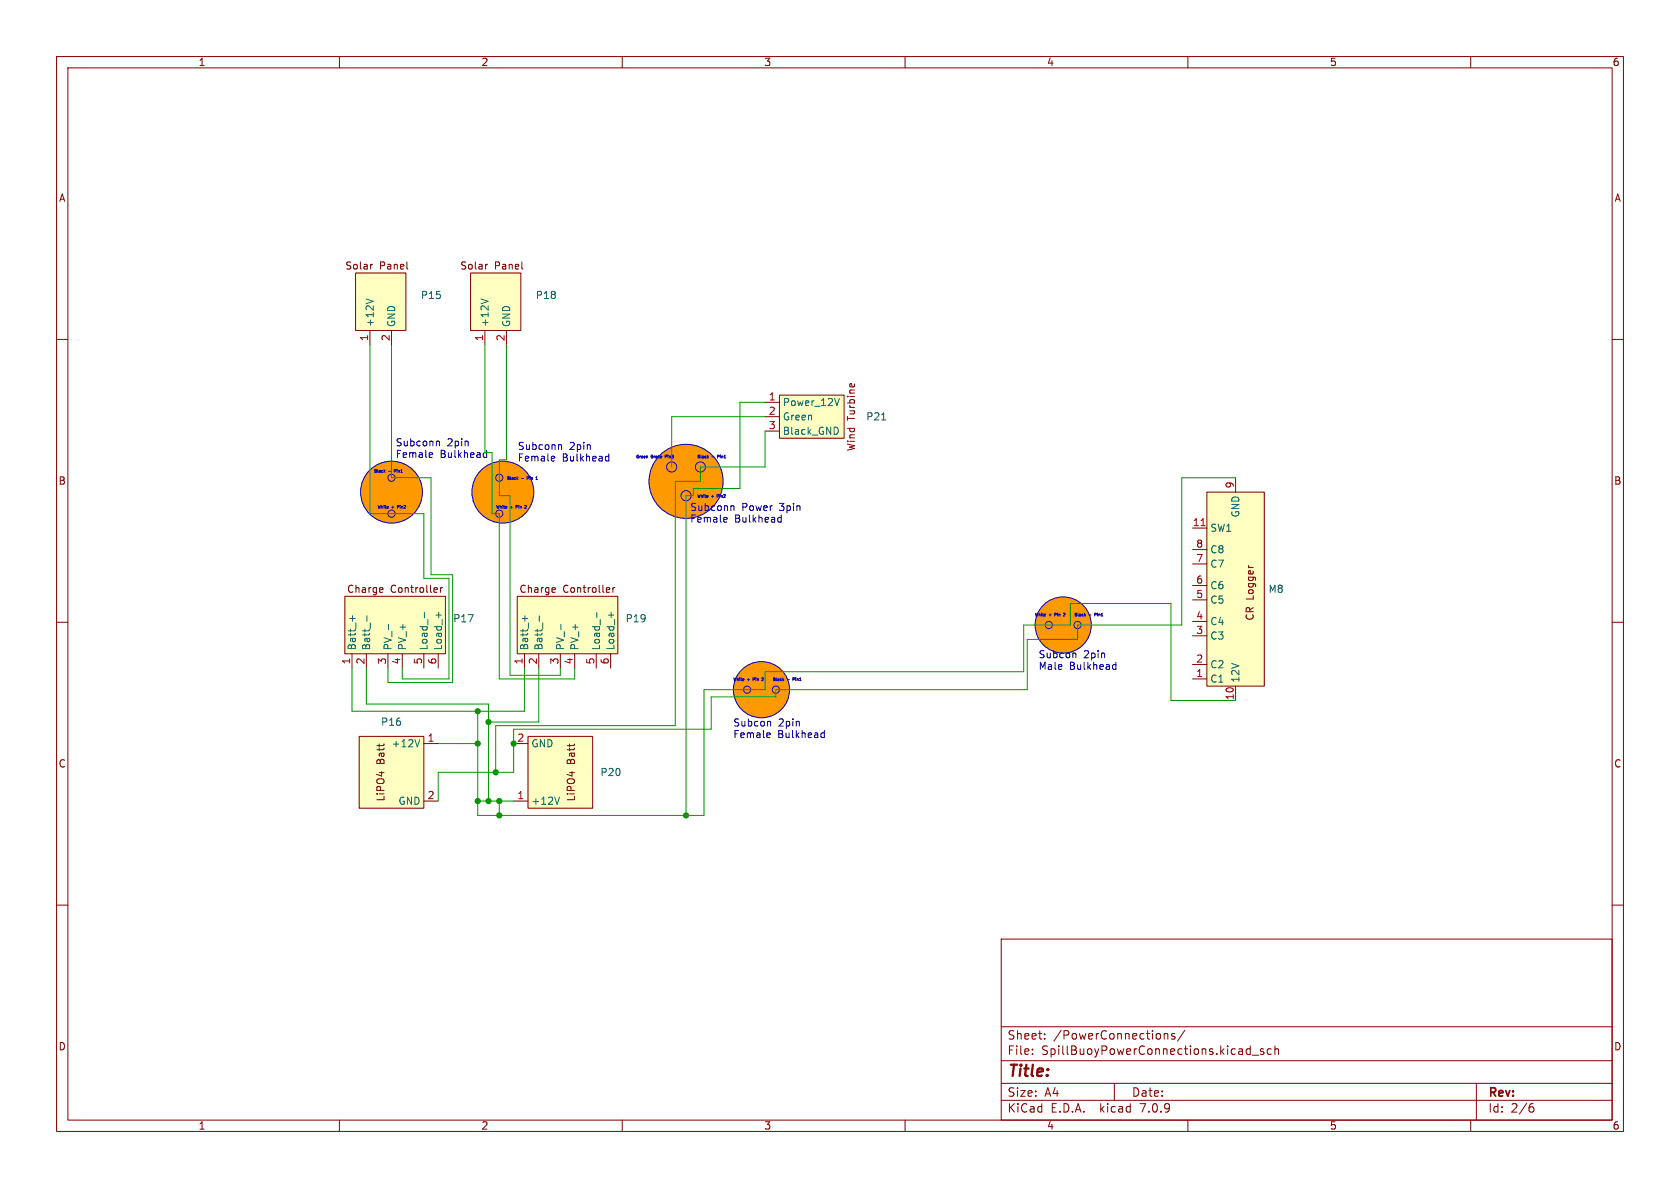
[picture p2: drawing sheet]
<svg xmlns="http://www.w3.org/2000/svg" width="297mm" height="210mm" viewBox="0 0 297 210" stroke-linecap="round" stroke-linejoin="round" font-family="sans-serif">
<defs><g id="words">
<text font-size="2.8" fill="#840000" x="178" y="190.9">Title:</text>
<g font-size="2.1" fill="#840000">
<text x="178" y="184">Sheet:</text>
<text x="186.2" y="184">/PowerConnections/</text>
<text x="178" y="186.7">File:</text>
<text x="184.1" y="186.7">SpillBuoyPowerConnections.kicad_sch</text>
<text x="178" y="196.9">KiCad</text>
<text x="178" y="194.1">Size:</text>
<text x="184.7" y="194.1">A4</text>
<text x="185.7" y="196.9">E.D.A.</text>
<text x="194.6" y="196.9">kicad</text>
<text x="200" y="194.1">Date:</text>
<text x="201.8" y="196.9">7.0.9</text>
<text x="263" y="194.3">Rev:</text>
<text x="263" y="196.9">Id:</text>
<text x="267.1" y="196.9">2/6</text>
</g>
<g font-size="1.8" fill="#840000">
<text x="35" y="11.9">1</text>
<text x="85" y="11.9">2</text>
<text x="135" y="11.9">3</text>
<text x="185" y="11.9">4</text>
<text x="235" y="11.9">5</text>
<text x="285" y="11.9">6</text>
<text x="10.3" y="35.9">A</text>
<text x="285.3" y="35.9">A</text>
<text x="60.9" y="47.9">Solar</text>
<text x="67.1" y="47.9">Panel</text>
<text x="81.3" y="47.9">Solar</text>
<text x="87.4" y="47.9">Panel</text>
<text x="151.4" y="74.3" transform="rotate(-90 151.4 74.3)">Turbine</text>
<text x="151.4" y="79.9" transform="rotate(-90 151.4 79.9)">Wind</text>
<text x="10.3" y="85.9">B</text>
<text x="285.3" y="85.9">B</text>
<text x="60.7" y="105">Charge</text>
<text x="68.5" y="105">Controller</text>
<text x="91.2" y="105">Charge</text>
<text x="99" y="105">Controller</text>
<text x="221.9" y="109.8" transform="rotate(-90 221.9 109.8)">CR Logger</text>
<text x="10.3" y="135.9">C</text>
<text x="68.2" y="135.1" transform="rotate(-90 68.2 135.1)">Batt</text>
<text x="101.8" y="135.1" transform="rotate(-90 101.8 135.1)">Batt</text>
<text x="285.3" y="135.9">C</text>
<text x="68.2" y="141.8" transform="rotate(-90 68.2 141.8)">LiPO4</text>
<text x="101.8" y="141.8" transform="rotate(-90 101.8 141.8)">LiPO4</text>
<text x="10.3" y="185.9">D</text>
<text x="285.3" y="185.9">D</text>
<text x="35" y="199.9">1</text>
<text x="85" y="199.9">2</text>
<text x="135" y="199.9">3</text>
<text x="185" y="199.9">4</text>
<text x="235" y="199.9">5</text>
<text x="285" y="199.9">6</text>
</g>
<g font-size="1.8" fill="#006464">
<text x="74.3" y="53.1">P15</text>
<text x="94.6" y="53.1">P18</text>
<text x="66.3" y="57.9" transform="rotate(-90 66.3 57.9)">+12V</text>
<text x="70.1" y="57.9" transform="rotate(-90 70.1 57.9)">GND</text>
<text x="86.6" y="57.9" transform="rotate(-90 86.6 57.9)">+12V</text>
<text x="90.4" y="57.9" transform="rotate(-90 90.4 57.9)">GND</text>
<text x="138.3" y="72">Power_12V</text>
<text x="138.3" y="74.5">Green</text>
<text x="138.3" y="77.1">Black_GND</text>
<text x="153" y="74.5">P21</text>
<text x="213.9" y="94.2">SW1</text>
<text x="219.3" y="91.6" transform="rotate(-90 219.3 91.6)">GND</text>
<text x="213.9" y="100.6">C7</text>
<text x="213.9" y="98">C8</text>
<text x="213.9" y="106.9">C5</text>
<text x="213.9" y="104.4">C6</text>
<text x="224.2" y="105">M8</text>
<text x="80" y="110.2">P17</text>
<text x="110.5" y="110.2">P19</text>
<text x="213.9" y="113.3">C3</text>
<text x="213.9" y="110.7">C4</text>
<text x="63.1" y="115.1" transform="rotate(-90 63.1 115.1)">Batt_+</text>
<text x="65.6" y="115.1" transform="rotate(-90 65.6 115.1)">Batt_-</text>
<text x="69.4" y="115.1" transform="rotate(-90 69.4 115.1)">PV_-</text>
<text x="72" y="115.1" transform="rotate(-90 72 115.1)">PV_+</text>
<text x="75.8" y="115.1" transform="rotate(-90 75.8 115.1)">Load_-</text>
<text x="78.3" y="115.1" transform="rotate(-90 78.3 115.1)">Load_+</text>
<text x="93.6" y="115.1" transform="rotate(-90 93.6 115.1)">Batt_+</text>
<text x="96.1" y="115.1" transform="rotate(-90 96.1 115.1)">Batt_-</text>
<text x="99.9" y="115.1" transform="rotate(-90 99.9 115.1)">PV_-</text>
<text x="102.5" y="115.1" transform="rotate(-90 102.5 115.1)">PV_+</text>
<text x="106.3" y="115.1" transform="rotate(-90 106.3 115.1)">Load_-</text>
<text x="108.8" y="115.1" transform="rotate(-90 108.8 115.1)">Load_+</text>
<text x="213.9" y="118.3">C2</text>
<text x="213.9" y="120.9">C1</text>
<text x="219.3" y="120.8" transform="rotate(-90 219.3 120.8)">12V</text>
<text x="67.3" y="128.5">P16</text>
<text x="69.1" y="132.3">+12V</text>
<text x="93.9" y="132.3">GND</text>
<text x="106.1" y="137.4">P20</text>
<text x="70.3" y="142.5">GND</text>
<text x="93.9" y="142.5">+12V</text>
</g>
<g font-size="1.8" fill="#a90000">
<text x="65.2" y="60.4" transform="rotate(-90 65.2 60.4)">1</text>
<text x="69" y="60.4" transform="rotate(-90 69 60.4)">2</text>
<text x="85.5" y="60.4" transform="rotate(-90 85.5 60.4)">1</text>
<text x="89.3" y="60.4" transform="rotate(-90 89.3 60.4)">2</text>
<text x="135.8" y="70.9">1</text>
<text x="135.8" y="73.4">2</text>
<text x="135.8" y="75.9">3</text>
<text x="218.2" y="86.4" transform="rotate(-90 218.2 86.4)">9</text>
<text x="210.8" y="93.1">11</text>
<text x="211.4" y="99.4">7</text>
<text x="211.4" y="96.9">8</text>
<text x="211.4" y="105.8">5</text>
<text x="211.4" y="103.3">6</text>
<text x="211.4" y="112.1">3</text>
<text x="211.4" y="109.6">4</text>
<text x="62" y="117.5" transform="rotate(-90 62 117.5)">1</text>
<text x="64.5" y="117.5" transform="rotate(-90 64.5 117.5)">2</text>
<text x="68.3" y="117.5" transform="rotate(-90 68.3 117.5)">3</text>
<text x="70.9" y="117.5" transform="rotate(-90 70.9 117.5)">4</text>
<text x="74.7" y="117.5" transform="rotate(-90 74.7 117.5)">5</text>
<text x="77.2" y="117.5" transform="rotate(-90 77.2 117.5)">6</text>
<text x="92.5" y="117.5" transform="rotate(-90 92.5 117.5)">1</text>
<text x="95" y="117.5" transform="rotate(-90 95 117.5)">2</text>
<text x="98.8" y="117.5" transform="rotate(-90 98.8 117.5)">3</text>
<text x="101.3" y="117.5" transform="rotate(-90 101.3 117.5)">4</text>
<text x="105.2" y="117.5" transform="rotate(-90 105.2 117.5)">5</text>
<text x="107.7" y="117.5" transform="rotate(-90 107.7 117.5)">6</text>
<text x="211.4" y="119.8">1</text>
<text x="211.4" y="117.2">2</text>
<text x="218.2" y="123.9" transform="rotate(-90 218.2 123.9)">10</text>
<text x="75.5" y="131.2">1</text>
<text x="91.4" y="131.2">2</text>
<text x="75.5" y="141.4">2</text>
<text x="91.4" y="141.4">1</text>
</g>
<g font-size="1.8" fill="#0000c2">
<text x="69.8" y="79">Subconn</text>
<text x="69.8" y="81">Female</text>
<text x="77.8" y="81">Bulkhead</text>
<text x="79.1" y="79">2pin</text>
<text x="91.4" y="79.6">Subconn</text>
<text x="91.4" y="81.7">Female</text>
<text x="99.4" y="81.7">Bulkhead</text>
<text x="100.7" y="79.6">2pin</text>
<text x="121.9" y="90.4">Subconn</text>
<text x="121.9" y="92.5">Female</text>
<text x="129.9" y="92.5">Bulkhead</text>
<text x="131.1" y="90.4">Power</text>
<text x="137.9" y="90.4">3pin</text>
<text x="183.5" y="116.5">Subcon</text>
<text x="183.5" y="118.5">Male</text>
<text x="189" y="118.5">Bulkhead</text>
<text x="191.6" y="116.5">2pin</text>
<text x="129.5" y="128.5">Subcon</text>
<text x="129.5" y="130.6">Female</text>
<text x="137.5" y="130.6">Bulkhead</text>
<text x="137.6" y="128.5">2pin</text>
</g>
<g font-size=".7" fill="#0000c2">
<text x="66" y="83.6">Black</text>
<text x="68.8" y="83.6">-</text>
<text x="70.2" y="83.6">Pin1</text>
<text x="112.4" y="81">Green</text>
<text x="115.3" y="81">Brake</text>
<text x="118.1" y="81">Pin3</text>
<text x="123.2" y="81">Black</text>
<text x="126" y="81">-</text>
<text x="127.3" y="81">Pin1</text>
<text x="66.7" y="89.9">White</text>
<text x="69.4" y="89.9">+</text>
<text x="70.7" y="89.9">Pin2</text>
<text x="87.6" y="89.9">White</text>
<text x="89.5" y="84.8">Black</text>
<text x="90.3" y="89.9">+</text>
<text x="91.7" y="89.9">Pin</text>
<text x="92.3" y="84.8">-</text>
<text x="93.7" y="84.8">Pin</text>
<text x="123.2" y="88">White</text>
<text x="125.9" y="88">+</text>
<text x="127.3" y="88">Pin2</text>
<text x="182.9" y="109">White</text>
<text x="185.6" y="109">+</text>
<text x="187" y="109">Pin</text>
<text x="189.9" y="109">Black</text>
<text x="192.7" y="109">-</text>
<text x="194" y="109">Pin1</text>
<text x="129.5" y="120.4">White</text>
<text x="132.3" y="120.4">+</text>
<text x="133.6" y="120.4">Pin</text>
<text x="136.5" y="120.4">Black</text>
<text x="139.3" y="120.4">-</text>
<text x="140.7" y="120.4">Pin1</text>
</g>
</g></defs>
<g fill="none" stroke="#840000" stroke-width=".18">
<path d="M10 10h277v190h-277zM12 12h273v186h-273zM60 10v2M110 10v2M160 10v2M210 10v2M260 10v2M10 60h2M62.9 48.3h8.9v10.1h-8.9zM65.4 58.4v2.6M65.9 46.7l-.3 .1M69.2 58.4v2.6"/>
<path d="M72 47.5l.1 .1M83.2 48.3h8.9v10.1h-8.9zM85.7 58.4v2.6M86.2 46.7l-.2 .1M89.5 58.4v2.6M92.3 47.5l.1 .1M285 60h2M135.3 71.1h2.5M135.3 73.7h2.5M135.3 76.2h2.5M137.8 69.9h11.4v7.6h-11.4zM210.8 93.3h2.6"/>
<path d="M210.8 99.7h2.6M210.8 97.2h2.6M213.4 87h10.1v34.3h-10.1zM218.4 84.5v2.5M10 110h2M61 105.4h17.7v10.2h-17.7zM62.2 115.6v2.5M64.8 115.6v2.5M67.1 104.3l.6-.1-.1-.3h-.3l-.2 .2 .1 .6h.4M68.6 115.6v2.5M71.1 115.6v2.5M74.9 115.6v2.5"/>
<path d="M76.7 104.5l.2 .2h.4M76.7 104.1l.2-.2h.2l.2 .2v.1l-.6 .1M77.5 115.6v2.5M77.9 103.9v.8M78.2 103.9l-.3 .2M91.4 105.4h17.8v10.2h-17.8zM92.7 115.6v2.5M95.2 115.6v2.5M97.6 104.3l.6-.1-.1-.3h-.3l-.2 .2v.6h.5M99.1 115.6v2.5M101.6 115.6v2.5M105.4 115.6v2.5"/>
<path d="M107.2 104.5l.2 .2h.3M107.2 104.1l.2-.2h.2l.2 .2v.1l-.6 .1M107.9 115.6v2.5M108.3 103.9v.8M108.7 103.9l-.4 .2M210.8 117.5h2.6M210.8 112.4h2.6M210.8 109.9h2.6M210.8 106h2.6M210.8 103.5h2.6M285 110h2M63.5 130.2h11.4v12.7h-11.4z"/>
<path d="M74.9 131.4h2.6M90.8 131.4h2.5M93.3 130.2h11.5v12.7h-11.5zM210.8 120h2.6M218.4 121.3v2.5M10 160h2M74.9 141.6h2.6M90.8 141.6h2.5M285 160h2M177 166h108v32h-108zM60 198v2M110 198v2"/>
<path d="M160 198v2M177 194.5h108M177 191.5h108M177 187.5h108M177 181.5h108M182.5 186.3v.1M182.5 185.5v.1M184.7 183.6v.1M184.7 182.8v.1M197 191.5v3M205.8 182.7v1M205.8 182.8l.2-.1 .4 .1 .1 .9"/>
<path d="M207.7 182.8l-.4-.1-.2 .2 .1 .2 .5 .2v.3h-.6M209.5 182.1l-1.3 2M210 198v2M220.6 185.4l.4 .1M221 184.9v1.5M221 186.3l-.4 .1M221.4 186.5h1.1M223.4 185.5l-.4-.1-.2 .2 .1 .2 .5 .2v.3h-.6M224.7 185.5l-.4-.1-.3 .3v.4l.2 .2h.5M225.4 185.5l.2-.1 .4 .1v.9M225.4 184.9v1.5M260 198v2"/>
<path d="M261 191.5v6.5M270.6 195.7h.3l.3 .3-.1 .5-.5 .1M271 195.1l-.4 .1"/>
</g>
<g fill="#f90" stroke="#f90" stroke-width=".18">
<circle cx="121.3" cy="85.1" r="6.5"/>
<circle cx="134.6" cy="121.9" r="5"/>
<circle cx="88.9" cy="87" r="5.5"/>
<circle cx="188" cy="110.5" r="5"/>
<circle cx="69.2" cy="87" r="5.5"/>
</g>
<g fill="#ffffc2" stroke="#ffffc2" stroke-width=".18">
<path d="M61 105.4h17.7v10.2h-17.7z"/>
<path d="M93.3 130.2h11.5v12.7h-11.5z"/>
<path d="M213.4 87h10.1v34.3h-10.1z"/>
<path d="M91.4 105.4h17.8v10.2h-17.8z"/>
<path d="M137.8 69.9h11.4v7.6h-11.4z"/>
<path d="M63.5 130.2h11.4v12.7h-11.4z"/>
<path d="M83.2 48.3h8.9v10.1h-8.9z"/>
<path d="M62.9 48.3h8.9v10.1h-8.9z"/>
</g>
<g fill="none" stroke="#006464" stroke-width=".18">
<path d="M64.7 52.9l1.3 .4M85 52.9l1.3 .4M148 75.6l.2 .5-.2 .6M148.4 70.4l-.4 1.3M155.9 74.2h.7M61.8 109.3h1M62.3 108.9v.9M64.9 108.9v.9M68.7 110.4v.9M75 108.2v1M77.6 108.2v1M92.3 109.3h1"/>
<path d="M92.8 108.9v.9M95.3 108.9v.9M99.2 110.4v.9M105.5 108.2v1M108 108.2v1M74.2 130.8l-.4 1.2M98.9 140.9l-.4 1.3"/>
</g>
<path d="M212.3 92.9h.8" fill="none" stroke="#a90000" stroke-width=".18"/>
<g fill="none" stroke="#0000c2" stroke-width=".18">
<path d="M77.3 78l.4 .2v.6M86 79.6v1.3M98.9 78.6l.4 .2v.7M67.9 83.3l.2 .2M68.1 83.2l-.2 .2M69.7 83.3l.2-.1v-.2h-.2v.5M70.5 89.6h-.2M70.5 89.6v-.2h-.2v.5M70.5 89.6h.1M76.1 80l.3 .1 .1 .2-.6 .1M76.4 80.8l-.3 .1M85.7 80l.3 .1"/>
<path d="M86 80.8l-.3 .1M91.2 89.6h.2l.1-.2h-.3v.5M91.4 84.6l.2 .2M91.6 84.4l-.2 .2M92.8 89.4l.2 .1-.3 .4h.3M93.4 84.5h-.2M93.4 84.5v-.2h-.2v.5M93.4 84.5h.1M94.7 84.8h.3M97.6 80.7h.4l.1 .3-.6 .1M98 81.4l-.4 .1M107.3 80.7h.3"/>
<path d="M107.6 81.4l-.3 .1M107.6 80.2v1.3M117.6 80.7h.2l.1-.2h-.3v.5M125.1 80.8l.1 .2M125.2 80.6l-.1 .2M126.8 87.7h.2v-.2l-.2-.1v.5M126.8 80.7h.3v-.2h-.3v.5M128.1 91.4l.4 .1 .1 .3-.7 .1M128.5 92.2l-.4 .1M129.4 89.4l.4 .2v.7M137.7 91.4l.4 .1M138.1 92.2l-.4 .1"/>
<path d="M138.1 91v1.3M134.7 119.8l.2 .2-.3 .3h.3M138.6 120l-.2 .2M140.4 119.9l-.2-.1v.5M140.4 119.9h.1M140.4 119.9v.2h-.2M186.5 108.7l.2-.1v-.2h-.2v.5M188.1 108.4l.2 .1-.3 .4h.3M189.8 115.4l.4 .2v.7M191.8 108.7l.1 .2M191.9 108.6l-.2 .2M193.8 108.6l-.3 .1"/>
<path d="M193.8 108.6v-.2h-.3v.5M193.8 108.6h.1M196.9 117.5h.4M197.3 117.1v1.2M197.3 118.3h-.4M133.1 120.1h.3v-.2l-.3-.1v.5M135.7 129.5l.4 .1 .1 .3-.6 .1M135.9 127.5l.3 .2v.7M136.1 130.3l-.4 .1M138.4 120.1l.2 .2M145.4 129.5l.3 .1M145.7 130.3l-.3 .1"/>
<path d="M145.7 129.1v1.3"/>
<circle cx="69.2" cy="87" r="5.5"/>
<circle cx="69.2" cy="90.8" r=".63"/>
<circle cx="69.2" cy="84.5" r=".63"/>
<circle cx="88.3" cy="84.5" r=".63"/>
<circle cx="88.3" cy="90.8" r=".63"/>
<circle cx="88.9" cy="87" r="5.5"/>
<circle cx="118.7" cy="82.5" r=".9"/>
<circle cx="121.3" cy="85.1" r="6.5"/>
<circle cx="121.3" cy="87.6" r=".9"/>
<circle cx="123.8" cy="82.5" r=".9"/>
<circle cx="185.4" cy="110.5" r=".63"/>
<circle cx="188" cy="110.5" r="5"/>
<circle cx="190.5" cy="110.5" r=".63"/>
<circle cx="132.1" cy="121.9" r=".63"/>
<circle cx="134.6" cy="121.9" r="5"/>
<circle cx="137.2" cy="121.9" r=".63"/>
</g>
<g fill="none" stroke="#009600" stroke-width=".18">
<path d="M65.4 61v29.8h9.5v11.4h4.5v17.8h-8.3v-1.9M69.2 61v23.5h7v17.1h3.8v19.1h-11.4v-2.6M85.7 61v19h1.3v10.8h1.3v29.2h13.3v-1.9M89.5 61v20.3h-1.2v6.3h1.9v31.8h8.9v-1.3M135.3 76.2v6.4h-11.5v2.5h-4.4v43.2h-31.8v8.2M135.3 71.1h-4.5v15.3h-8.2v1.2h-1.3v56.5M135.3 73.7h-16.6v8.9M218.4 84.5h-9.5v26h-18.4v2.5h-8.9v8.9h-44.4v1.3h-11.5v5.7h-34.9v7.6h-13.3v5.1M62.2 118.1v7.6h30.5v-7.6M64.8 118.1v6.4h21.6v17.1M95.2 118.1v9.5h-8.8M77.5 131.4h7"/>
<path d="M218.4 123.8h-11.4v-17.1h-17.8v3.8h-8.2v8.2h-45.7v3.2h-10.8v22.2h-40v-18.4M84.5 141.6h6.3M88.3 141.6v2.5"/>
</g>
<g fill="#009600" stroke="#009600" stroke-width=".18">
<circle cx="86.4" cy="127.6" r=".46"/>
<circle cx="84.5" cy="131.4" r=".46"/>
<circle cx="90.8" cy="131.4" r=".46"/>
<circle cx="84.5" cy="125.7" r=".46"/>
<circle cx="88.3" cy="141.6" r=".46"/>
<circle cx="88.3" cy="144.1" r=".46"/>
<circle cx="87.6" cy="136.5" r=".46"/>
<circle cx="84.5" cy="141.6" r=".46"/>
<circle cx="86.4" cy="141.6" r=".46"/>
<circle cx="121.3" cy="144.1" r=".46"/>
</g>
<use href="#words"/>
</svg>
